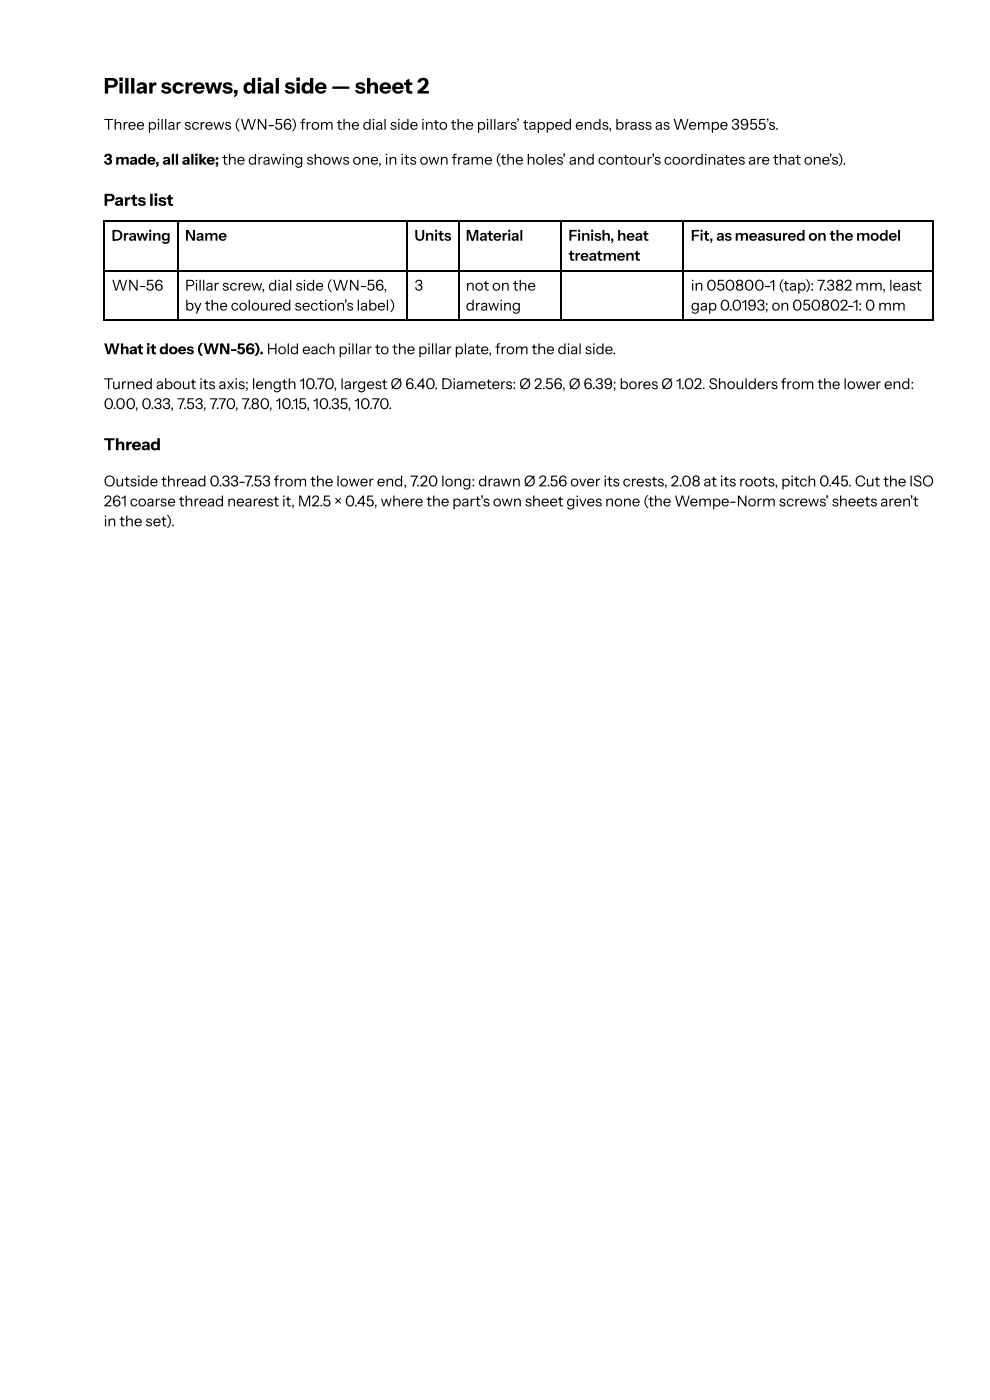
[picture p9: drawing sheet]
<svg xmlns="http://www.w3.org/2000/svg" width="210mm" height="297mm" viewBox="0 0 210 297" stroke-linecap="round" stroke-linejoin="round" font-family="sans-serif">
<defs><g id="words">
<text font-size="4.6" x="22" y="19.8">Pillar screws, dial side — sheet 2</text>
<g font-size="3.5">
<text x="22" y="43.7">Parts list</text>
<text x="22" y="95.5">Thread</text>
</g>
<g font-size="3.2">
<text x="22" y="27.5">Three pillar screws (WN-56) from the dial side into the pillars’ tapped ends, brass as Wempe 3955’s.</text>
<text x="22" y="34.9">3 made, all alike; the drawing shows one, in its own frame (the holes' and contour's coordinates are that one's).</text>
<text x="23.7" y="51.1">Drawing</text>
<text x="39.2" y="51.1">Name</text>
<text x="87.9" y="51.1">Units</text>
<text x="98.8" y="51.1">Material</text>
<text x="120.5" y="51.1">Finish, heat</text>
<text x="146.5" y="51.1">Fit, as measured on the model</text>
<text x="120.5" y="55.3">treatment</text>
<text x="23.7" y="61.6">WN-56</text>
<text x="39.2" y="61.6">Pillar screw, dial side (WN-56,</text>
<text x="39.2" y="65.9">by the coloured section's label)</text>
<text x="87.9" y="61.6">3</text>
<text x="98.8" y="61.6">not on the</text>
<text x="98.8" y="65.9">drawing</text>
<text x="146.5" y="61.6">in 050800-1 (tap): 7.382 mm, least</text>
<text x="146.5" y="65.9">gap 0.0193; on 050802-1: 0 mm</text>
<text x="22" y="75.1">What it does (WN-56). Hold each pillar to the pillar plate, from the dial side.</text>
<text x="22" y="82.6">Turned about its axis; length 10.70, largest Ø 6.40. Diameters: Ø 2.56, Ø 6.39; bores Ø 1.02. Shoulders from the lower end:</text>
<text x="22" y="86.8">0.00, 0.33, 7.53, 7.70, 7.80, 10.15, 10.35, 10.70.</text>
<text x="22" y="103.2">Outside thread 0.33-7.53 from the lower end, 7.20 long: drawn Ø 2.56 over its crests, 2.08 at its roots, pitch 0.45. Cut the ISO</text>
<text x="22" y="107.4">261 coarse thread nearest it, M2.5 × 0.45, where the part's own sheet gives none (the Wempe-Norm screws' sheets aren't</text>
<text x="22" y="111.7">in the set).</text>
</g>
</g></defs>
<path d="M22 47h175.9M22 57.5h175.9M22.1 46.8v21.2M37.7 46.8v21.2M86.4 46.8v21.2M97.2 46.8v21.2M118.9 46.8v21.2M144.9 46.8v21.2M197.8 46.8v21.2M22 67.9h175.9" fill="none" stroke="#000" stroke-width=".26"/>
<use href="#words"/>
</svg>
